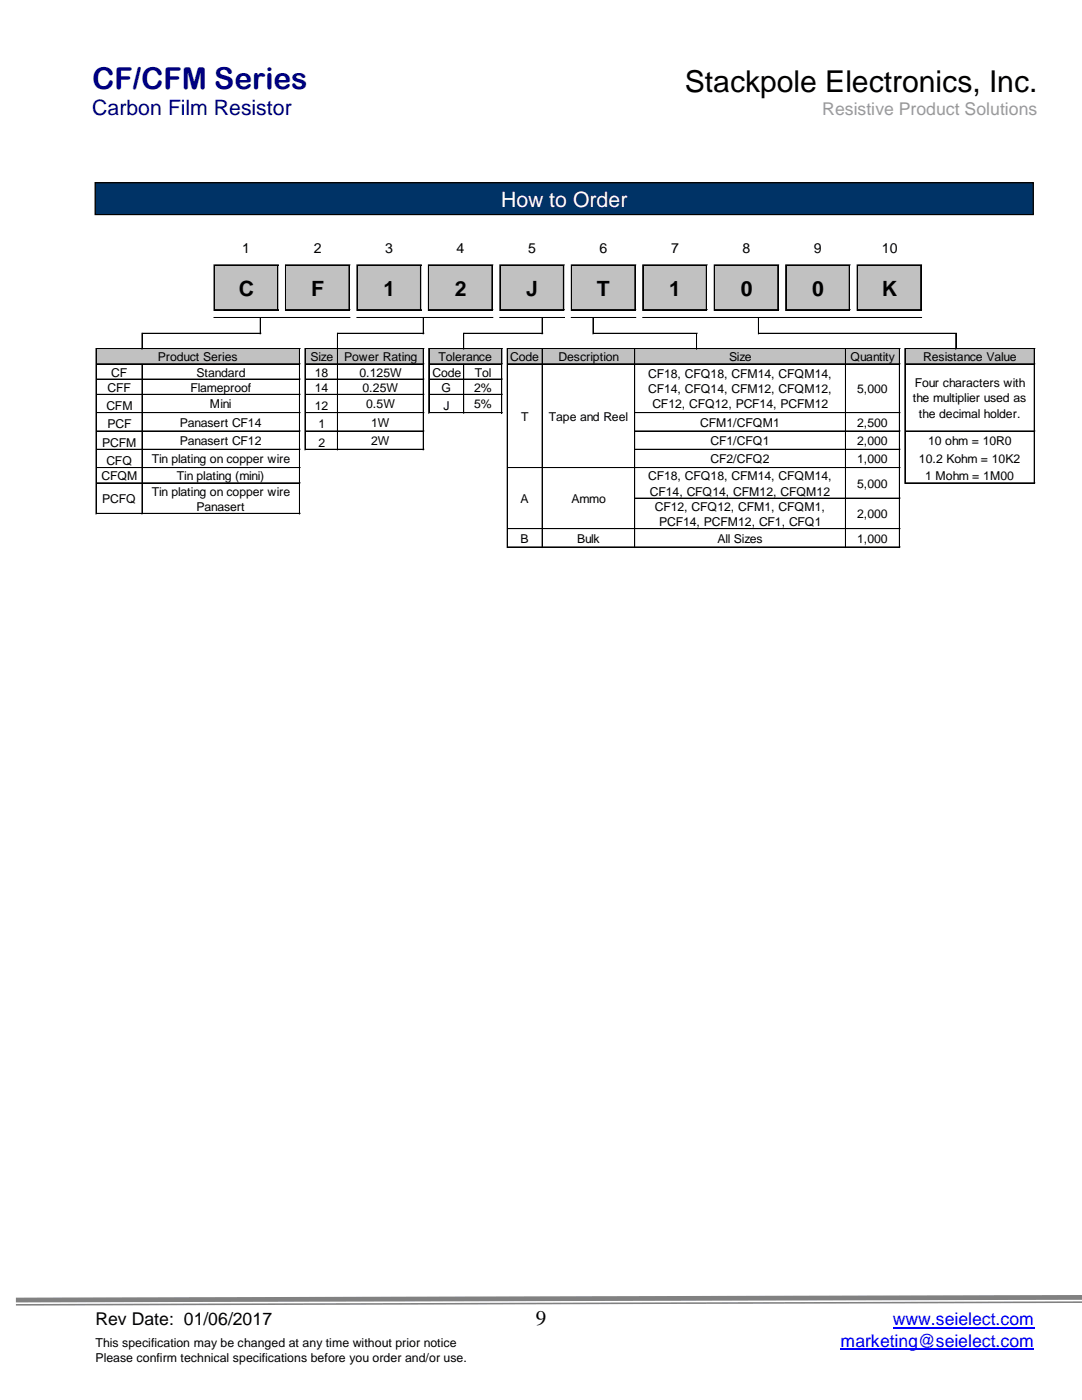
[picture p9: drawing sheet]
<svg xmlns="http://www.w3.org/2000/svg" width="216mm" height="279mm" viewBox="0 0 216 279" stroke-linecap="round" stroke-linejoin="round" font-family="sans-serif">
<defs><g id="words">
<text font-size="6" fill="#000080" x="18.4" y="17.8">CF/CFM Series</text>
<text font-size="6" x="136.7" y="18.3">Stackpole Electronics, Inc.</text>
<text font-size="4.2" fill="#000080" x="18.4" y="23">Carbon Film Resistor</text>
<text font-size="4.2" fill="#fff" x="100" y="41.2">How to Order</text>
<g font-size="4.2">
<text x="47.6" y="59">C</text>
<text x="62.1" y="59">F</text>
<text x="76.5" y="59">1</text>
<text x="90.8" y="59">2</text>
<text x="105" y="59">J</text>
<text x="119.1" y="59">T</text>
<text x="133.5" y="59">1</text>
<text x="147.8" y="59">0</text>
<text x="162.1" y="59">0</text>
<text x="176" y="59">K</text>
<text x="106.9" y="264.5">9</text>
</g>
<text font-size="3.5" fill="#9a9a9a" x="164.1" y="22.9">Resistive Product Solutions</text>
<text font-size="3.5" x="19" y="264.5">Rev Date: 01/06/2017</text>
<g font-size="3.5" fill="#00f">
<text x="167.7" y="268.8">marketing@seielect.com</text>
<text x="178.1" y="264.5">www.seielect.com</text>
</g>
<g font-size="2.8">
<text x="48.3" y="50.6">1</text>
<text x="62.6" y="50.6">2</text>
<text x="76.9" y="50.6">3</text>
<text x="91.1" y="50.6">4</text>
<text x="105.4" y="50.6">5</text>
<text x="119.6" y="50.6">6</text>
<text x="133.9" y="50.6">7</text>
<text x="148.2" y="50.6">8</text>
<text x="162.4" y="50.6">9</text>
<text x="176" y="50.6">10</text>
</g>
<g font-size="2.5">
<text x="19" y="268.8">This specification may be changed at any time without prior notice</text>
<text x="19" y="271.9">Please confirm technical specifications before you order and/or use.</text>
</g>
<g font-size="2.4">
<text x="22.2" y="75.2">CF</text>
<text x="31.5" y="72.1">Product Series</text>
<text x="39.2" y="75.2">Standard</text>
<text x="62" y="72.1">Size</text>
<text x="62.8" y="75.2">18</text>
<text x="68.7" y="72.1">Power Rating</text>
<text x="71.7" y="75.2">0.125W</text>
<text x="86.3" y="75.2">Code</text>
<text x="87.5" y="72.1">Tolerance</text>
<text x="94.7" y="75.2">Tol</text>
<text x="101.8" y="72.1">Code</text>
<text x="111.5" y="72.1">Description</text>
<text x="129.3" y="75.4">CF18, CFQ18, CFM14, CFQM14,</text>
<text x="145.5" y="72.1">Size</text>
<text x="169.7" y="72.1">Quantity</text>
<text x="182.5" y="77.2">Four characters with</text>
<text x="184.2" y="72.1">Resistance Value</text>
<text x="21.2" y="81.9">CFM</text>
<text x="21.5" y="78.2">CFF</text>
<text x="38" y="78.2">Flameproof</text>
<text x="41.9" y="81.5">Mini</text>
<text x="62.8" y="78.2">14</text>
<text x="62.8" y="81.9">12</text>
<text x="72.3" y="78.2">0.25W</text>
<text x="73.1" y="81.5">0.5W</text>
<text x="88.1" y="78.2">G</text>
<text x="88.5" y="81.9">J</text>
<text x="94.6" y="81.5">5%</text>
<text x="94.6" y="78.2">2%</text>
<text x="104" y="83.9">T</text>
<text x="109.5" y="83.9">Tape and Reel</text>
<text x="129.3" y="78.4">CF14, CFQ14, CFM12, CFQM12,</text>
<text x="130.2" y="81.5">CF12, CFQ12, PCF14, PCFM12</text>
<text x="171" y="78.4">5,000</text>
<text x="182.1" y="80.3">the multiplier used as</text>
<text x="183.4" y="83.3">the decimal holder.</text>
<text x="20.4" y="89.2">PCFM</text>
<text x="21.5" y="85.5">PCF</text>
<text x="35.9" y="85.1">Panasert CF14</text>
<text x="35.9" y="88.8">Panasert CF12</text>
<text x="63.5" y="89.2">2</text>
<text x="63.5" y="85.5">1</text>
<text x="74.1" y="88.8">2W</text>
<text x="74.1" y="85.1">1W</text>
<text x="139.7" y="85.1">CFM1/CFQM1</text>
<text x="141.8" y="88.8">CF1/CFQ1</text>
<text x="171" y="85.1">2,500</text>
<text x="171" y="88.8">2,000</text>
<text x="185.2" y="88.8">10 ohm = 10R0</text>
<text x="20.3" y="95.9">CFQM</text>
<text x="21.2" y="92.8">CFQ</text>
<text x="30.3" y="92.5">Tin plating on copper wire</text>
<text x="35.3" y="95.9">Tin plating (mini)</text>
<text x="129.3" y="95.9">CF18, CFQ18, CFM14, CFQM14,</text>
<text x="141.8" y="92.5">CF2/CFQ2</text>
<text x="171" y="92.5">1,000</text>
<text x="183.4" y="92.5">10.2 Kohm = 10K2</text>
<text x="184.6" y="95.9">1 Mohm = 1M00</text>
<text x="20.4" y="100.4">PCFQ</text>
<text x="30.3" y="98.9">Tin plating on copper wire</text>
<text x="39.2" y="102">Panasert</text>
<text x="103.9" y="100.4">A</text>
<text x="114" y="100.4">Ammo</text>
<text x="129.7" y="98.9">CF14, CFQ14, CFM12, CFQM12</text>
<text x="130.7" y="102">CF12, CFQ12, CFM1, CFQM1,</text>
<text x="171" y="97.3">5,000</text>
<text x="131.5" y="105">PCF14, PCFM12, CF1, CFQ1</text>
<text x="171" y="103.4">2,000</text>
<text x="103.9" y="108.3">B</text>
<text x="115.1" y="108.3">Bulk</text>
<text x="143.1" y="108.3">All Sizes</text>
<text x="171" y="108.3">1,000</text>
</g>
</g></defs>
<path d="M167.7 269.3h38.7M178.1 265h28.3" fill="none" stroke="#00f" stroke-width=".25"/>
<path d="M3.2 259v.9l212.7-.5v-1zM3.2 260.2v.4l212.7-.6v-.3z" fill="#818181"/>
<path d="M19 36.5h187.2v6.3h-187.2z" fill-rule="evenodd" fill="#036" stroke="#000" stroke-width=".26"/>
<g fill="#c1c1c1">
<path d="M19.3 69.6h40.6v3.1h-40.6z"/>
<path d="M60.9 69.6h23.7v3.1h-23.7z"/>
<path d="M85.6 69.6h14.6v3.1h-14.6z"/>
<path d="M101.2 69.6h78.4v3.1h-78.4z"/>
<path d="M180.6 69.6h25.9v3.1h-25.9z"/>
</g>
<g fill="none" stroke="#000" stroke-width=".2">
<path d="M19.2 69.6v33M19.3 69.6h40.6M19.3 72.7h40.6M19.3 75.7h40.6M19.3 78.8h40.6M19.3 72.6h40.6M19.3 75.6h40.6M19.3 78.7h40.6M28.3 66.5v3.2M28.3 72.7v29.9M28.4 66.5v3.2M28.4 72.7v29.9"/>
<path d="M28.4 66.5h23.6M28.4 66.6h23.6M51.9 63.5v3.1M52 63.5v3.1M59.8 69.7v32.9M60.9 69.6v20.2M61 69.6h23.6M61 72.7h23.6M61 75.7h23.6M61 78.8h23.6M61 72.6h23.6M61 75.6h23.6"/>
<path d="M61 78.7h23.6M67.3 66.5v23.3M67.4 66.5v23.3M67.5 66.6h17.1M67.5 66.5h17.1M84.5 63.5v3.1M84.5 69.7v20.1M85.6 69.6v12.9M85.7 69.6h14.5M85.7 72.6h14.5M85.7 75.6h14.5M85.7 78.7h14.5"/>
<path d="M85.7 72.7h14.5M85.7 75.7h14.5M85.7 78.8h14.5M92.5 66.5v3.2M92.5 72.7v9.8M92.6 66.5v3.2M92.6 72.7v9.8M92.6 66.6h15.7M92.6 66.5h15.7M100.1 69.7v12.8M100.2 69.7v12.8M101.2 69.6v39.7"/>
<path d="M101.3 69.6v39.7M101.3 69.6h78.3M101.3 72.7h78.3M101.3 72.6h78.3M108.2 63.5v3.1M108.2 69.7v39.6M118.3 63.5v3.1M118.4 63.5v3.1M118.4 66.6h20.7M118.4 66.5h20.7M126.6 69.7v39.6M126.7 69.7v39.6"/>
<path d="M139 66.6v3.1M151.3 63.5v3.1M151.4 63.5v3.1M151.5 66.6h39.3M151.5 66.5h39.3M168.7 69.7v39.6M168.8 69.7v39.6M179.5 69.7v39.6M180.6 69.6v26.9M180.7 69.6h25.8M180.7 72.7h25.8M180.7 72.6h25.8"/>
<path d="M190.7 66.6v3.1M190.8 66.6v3.1M206.4 69.7v26.8M19.3 82.4h40.6M19.3 86.1h40.6M19.3 89.7h40.6M19.3 93.4h40.6M19.3 96.4h40.6M19.3 82.3h40.6M19.3 86h40.6M19.3 93.3h40.6M61 82.4h23.6"/>
<path d="M61 86.1h23.6M61 89.7h23.6M61 82.3h23.6M61 86h23.6M85.7 82.3h14.5M85.7 82.4h14.5M101.3 93.4h78.3M101.3 93.3h78.3M126.8 82.4h52.8M126.8 86.1h52.8M126.8 89.7h52.8M126.8 99.5h52.8"/>
<path d="M126.8 82.3h52.8M126.8 86h52.8M126.8 99.4h52.8M180.7 86.1h25.8M180.7 96.4h25.8M180.7 86h25.8M19.3 102.5h40.6M101.3 105.6h78.3M101.3 109.2h78.3M101.3 105.5h78.3"/>
</g>
<g fill="#c1c1c1">
<path d="M42.9 52.9h12.7v9.1h-12.7z"/>
<path d="M57 52.9h12.8v9.1h-12.8z"/>
<path d="M71.2 52.9h12.9v9.1h-12.9z"/>
<path d="M85.5 52.9h12.8v9.1h-12.8z"/>
<path d="M99.7 52.9h12.9v9.1h-12.9z"/>
<path d="M114 52.9h12.8v9.1h-12.8z"/>
<path d="M128.3 52.9h12.8v9.1h-12.8z"/>
<path d="M142.5 52.9h12.9v9.1h-12.9z"/>
<path d="M156.8 52.9h12.8v9.1h-12.8z"/>
<path d="M171 52.9h12.9v9.1h-12.9z"/>
</g>
<g fill="none" stroke="#000" stroke-width=".2">
<path d="M42.7 52.9v9.1M42.8 52.9v9.1M42.9 52.9h12.7M55.4 53v9M55.5 53v9M57 52.9v9.1M57.1 52.9v9.1M57.1 52.9h12.7M69.6 53v9M69.7 53v9M71.2 52.9v9.1M71.3 52.9v9.1"/>
<path d="M71.4 52.9h12.7M83.9 53v9M84 53v9M85.5 52.9v9.1M85.6 52.9v9.1M85.7 52.9h12.6M98.2 53v9M99.7 52.9v9.1M99.8 52.9v9.1M99.9 52.9h12.7M112.4 53v9M112.5 53v9"/>
<path d="M114 52.9v9.1M114.1 52.9v9.1M114.2 52.9h12.6M126.7 53v9M126.8 53v9M128.3 52.9v9.1M128.4 52.9h12.7M140.9 53v9M141 53v9M142.5 52.9v9.1M142.6 52.9v9.1M142.7 52.9h12.7"/>
<path d="M155.2 53v9M155.3 53v9M156.8 52.9v9.1M156.9 52.9v9.1M157 52.9h12.6M169.4 53v9M169.5 53v9M171 52.9v9.1M171.1 52.9v9.1M171.2 52.9h12.7M183.7 53v9M183.8 53v9"/>
<path d="M42.7 63.4h27.1M42.9 61.9h12.7M42.9 61.8h12.7M57.1 61.9h12.7M57.1 61.8h12.7M71.2 63.4h27.1M71.4 61.9h12.7M71.4 61.8h12.7M85.7 61.9h12.6M85.7 61.8h12.6M99.7 63.4h12.9M99.9 61.9h12.7"/>
<path d="M99.9 61.8h12.7M114 63.4h12.8M114.2 61.9h12.6M114.2 61.8h12.6M128.3 63.4h55.6M128.4 61.9h12.7M128.4 61.8h12.7M142.7 61.9h12.7M142.7 61.8h12.7M157 61.9h12.6M157 61.8h12.6M171.2 61.9h12.7"/>
<path d="M171.2 61.8h12.7"/>
</g>
<use href="#words"/>
</svg>
